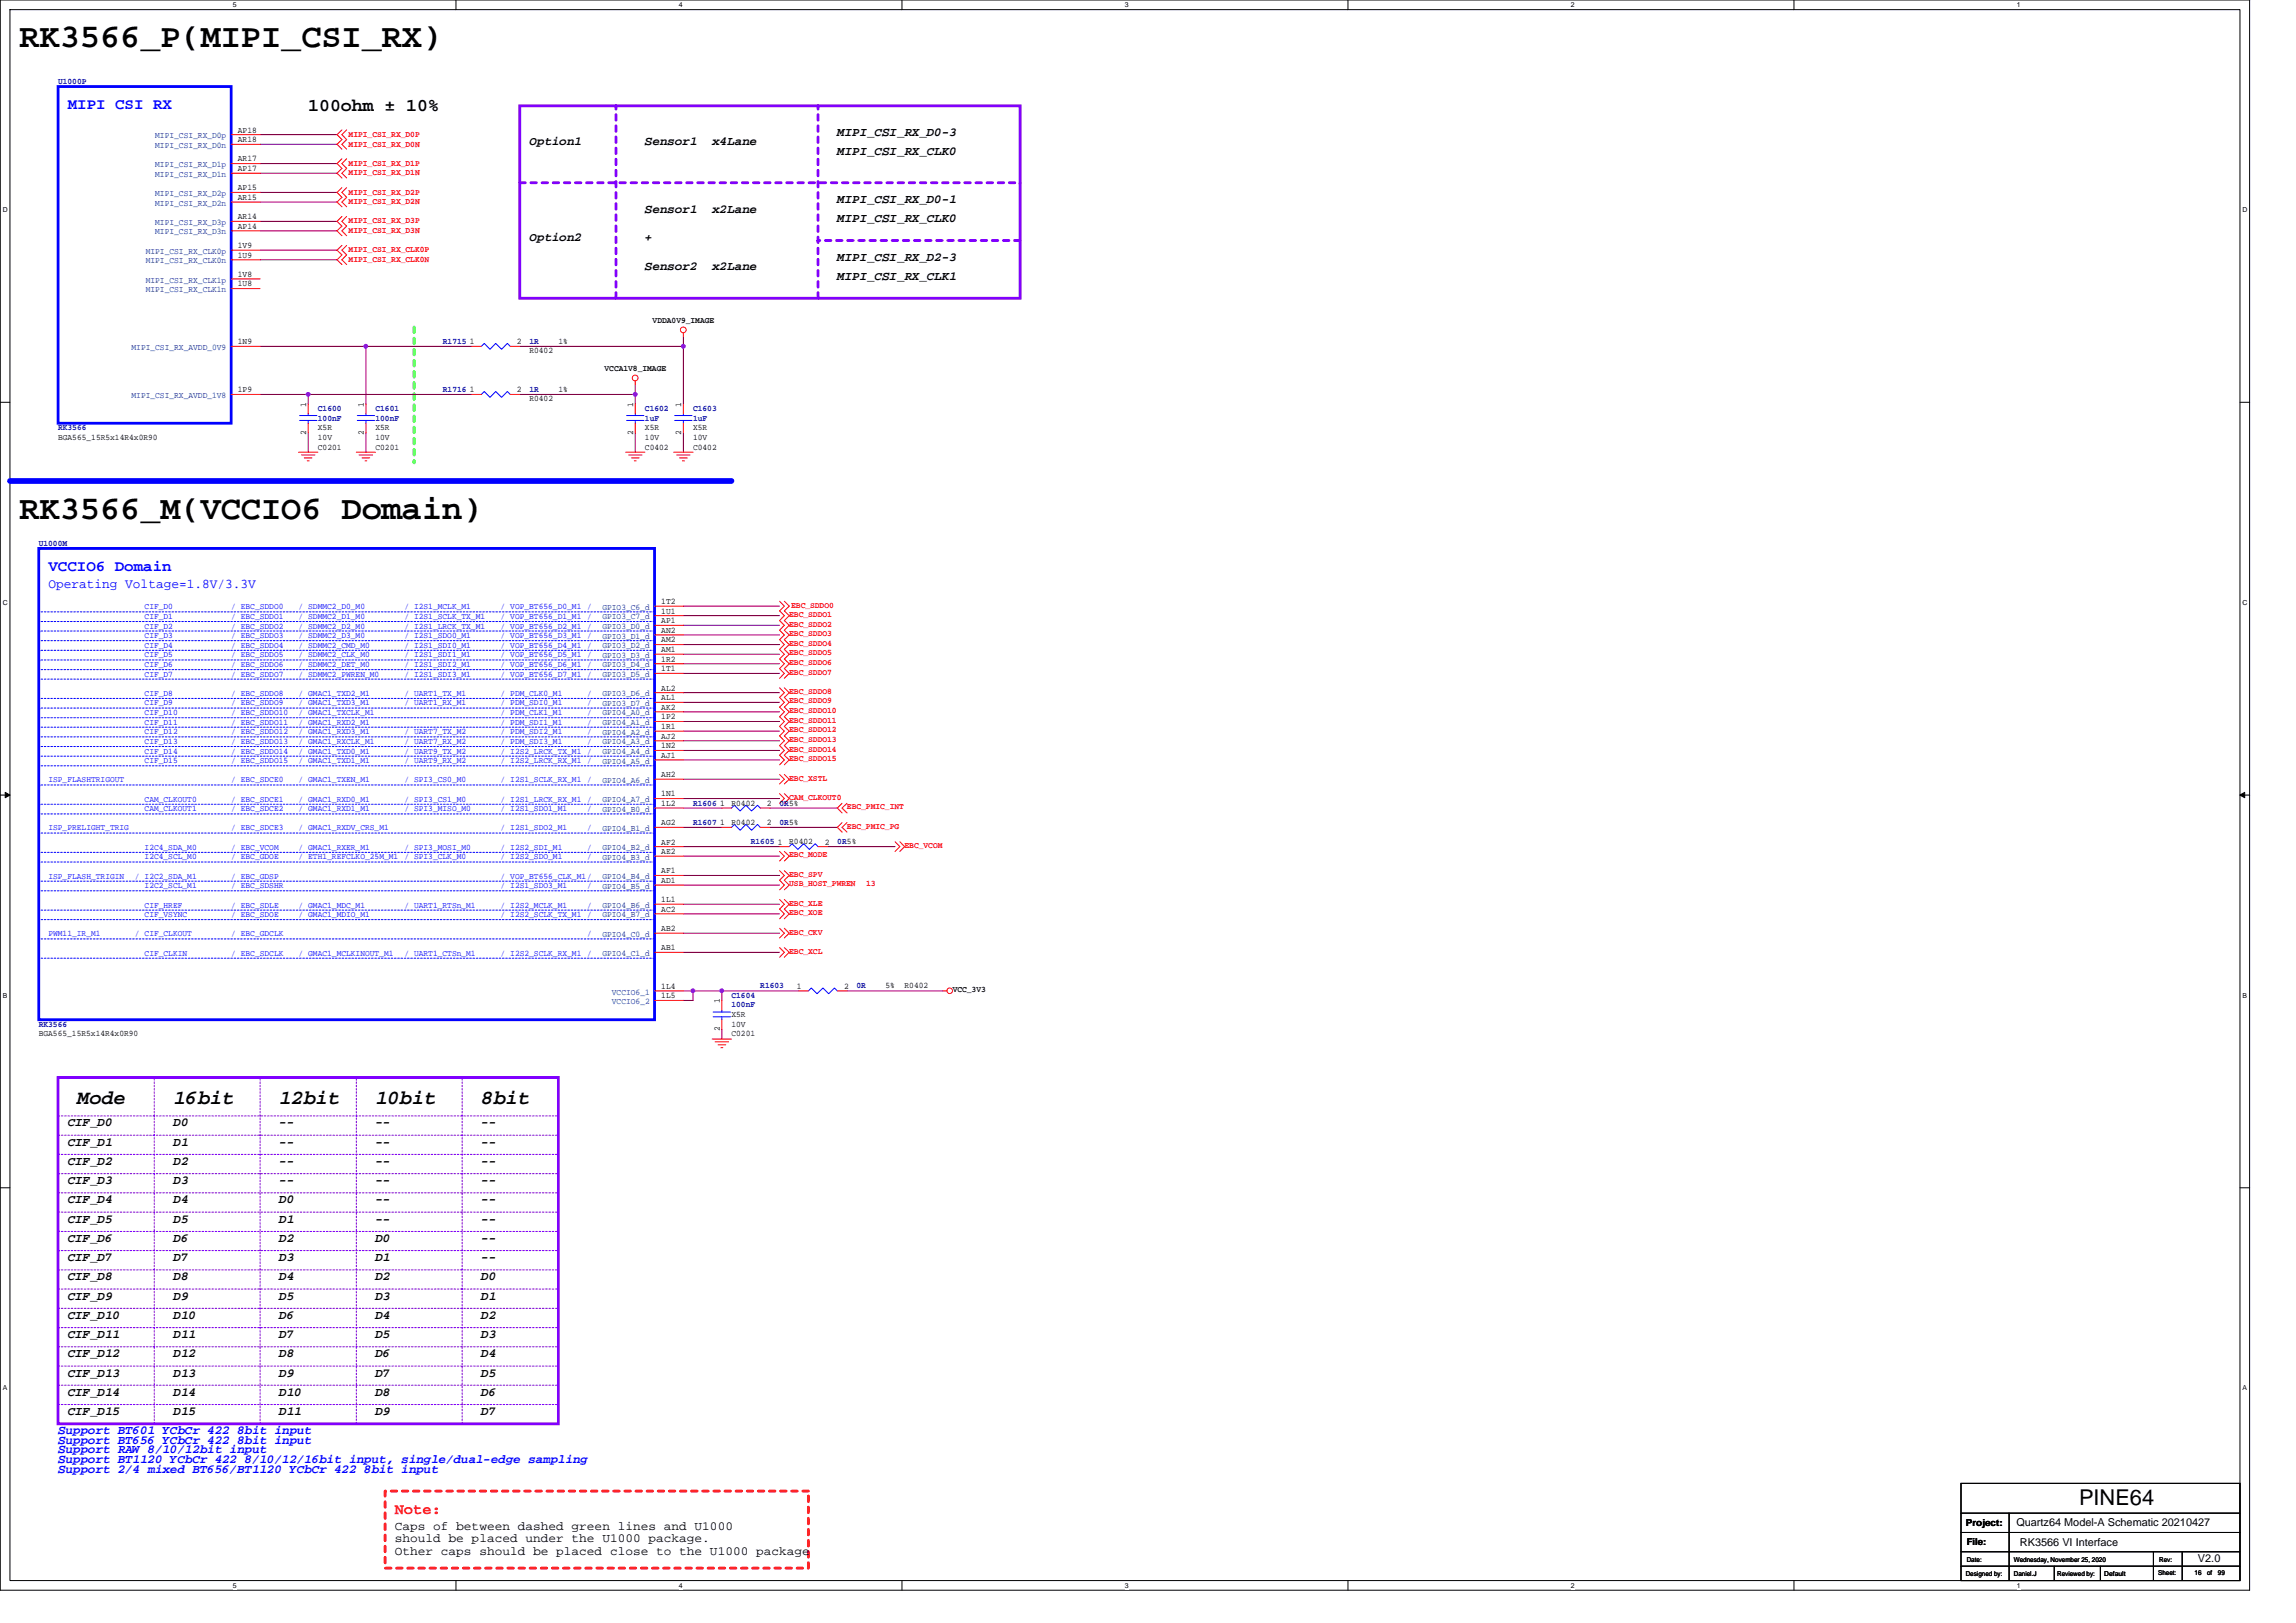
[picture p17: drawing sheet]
<svg xmlns="http://www.w3.org/2000/svg" width="297mm" height="210mm" viewBox="0 0 297 210" stroke-linecap="round" stroke-linejoin="round" font-family="sans-serif">
<defs><g id="words">
<g font-size="4.3">
<text x="2.5" y="6.1">RK3566_P(MIPI_CSI_RX)</text>
<text x="2.5" y="67.1">RK3566_M(VCCIO6 Domain)</text>
</g>
<text font-size="2.8" x="269" y="194.8">PINE64</text>
<g font-size="2.6">
<text x="10" y="142.9">Mode</text>
<text x="22.5" y="142.9">16bit</text>
<text x="36.1" y="142.9">12bit</text>
<text x="48.6" y="142.9">10bit</text>
<text x="62.3" y="142.9">8bit</text>
</g>
<text font-size="2.3" x="39.9" y="14.4">100ohm ± 10%</text>
<g font-size="2" fill="#00f">
<text x="8.8" y="14.1">MIPI CSI RX</text>
<text x="6.3" y="73.9">VCCIO6 Domain</text>
</g>
<text font-size="2" fill="#f00" x="51.1" y="195.8">Note:</text>
<text font-size="1.7" fill="#00f" x="6.3" y="76.1">Operating Voltage=1.8V/3.3V</text>
<g font-size="1.6">
<text x="108.3" y="17.5">MIPI_CSI_RX_D0-3</text>
<text x="68.5" y="18.8">Option1</text>
<text x="83.4" y="18.8">Sensor1</text>
<text x="92.1" y="18.8">x4Lane</text>
<text x="108.3" y="20">MIPI_CSI_RX_CLK0</text>
<text x="83.4" y="27.5">Sensor1</text>
<text x="92.1" y="27.5">x2Lane</text>
<text x="108.3" y="26.2">MIPI_CSI_RX_D0-1</text>
<text x="108.3" y="28.7">MIPI_CSI_RX_CLK0</text>
<text x="68.5" y="31.2">Option2</text>
<text x="83.4" y="31.2">+</text>
<text x="83.4" y="35">Sensor2</text>
<text x="92.1" y="35">x2Lane</text>
<text x="108.3" y="33.7">MIPI_CSI_RX_D2-3</text>
<text x="108.3" y="36.2">MIPI_CSI_RX_CLK1</text>
<text x="8.8" y="145.7">CIF_D0</text>
<text x="8.8" y="148.2">CIF_D1</text>
<text x="22.5" y="145.7">D0</text>
<text x="22.5" y="148.2">D1</text>
<text x="36.1" y="148.2">--</text>
<text x="36.1" y="145.7">--</text>
<text x="48.6" y="145.7">--</text>
<text x="48.6" y="148.2">--</text>
<text x="62.3" y="148.2">--</text>
<text x="62.3" y="145.7">--</text>
<text x="8.8" y="150.7">CIF_D2</text>
<text x="8.8" y="153.2">CIF_D3</text>
<text x="8.8" y="155.7">CIF_D4</text>
<text x="22.5" y="150.7">D2</text>
<text x="22.5" y="153.2">D3</text>
<text x="22.5" y="155.7">D4</text>
<text x="36.1" y="155.7">D0</text>
<text x="36.1" y="153.2">--</text>
<text x="36.1" y="150.7">--</text>
<text x="48.6" y="150.7">--</text>
<text x="48.6" y="153.2">--</text>
<text x="48.6" y="155.7">--</text>
<text x="62.3" y="155.7">--</text>
<text x="62.3" y="150.7">--</text>
<text x="62.3" y="153.2">--</text>
<text x="8.8" y="158.2">CIF_D5</text>
<text x="8.8" y="160.7">CIF_D6</text>
<text x="22.5" y="158.2">D5</text>
<text x="22.5" y="160.7">D6</text>
<text x="36.1" y="158.2">D1</text>
<text x="36.1" y="160.7">D2</text>
<text x="48.6" y="158.2">--</text>
<text x="48.6" y="160.7">D0</text>
<text x="62.3" y="160.7">--</text>
<text x="62.3" y="158.2">--</text>
<text x="8.8" y="163.2">CIF_D7</text>
<text x="8.8" y="165.7">CIF_D8</text>
<text x="22.5" y="163.2">D7</text>
<text x="22.5" y="165.7">D8</text>
<text x="36.1" y="163.2">D3</text>
<text x="36.1" y="165.7">D4</text>
<text x="48.6" y="163.2">D1</text>
<text x="48.6" y="165.7">D2</text>
<text x="62.3" y="165.7">D0</text>
<text x="62.3" y="163.2">--</text>
<text x="8.8" y="168.1">CIF_D9</text>
<text x="8.8" y="170.6">CIF_D10</text>
<text x="8.8" y="173.1">CIF_D11</text>
<text x="22.5" y="168.1">D9</text>
<text x="22.5" y="170.6">D10</text>
<text x="22.5" y="173.1">D11</text>
<text x="36.1" y="168.1">D5</text>
<text x="36.1" y="170.6">D6</text>
<text x="36.1" y="173.1">D7</text>
<text x="48.6" y="168.1">D3</text>
<text x="48.6" y="170.6">D4</text>
<text x="48.6" y="173.1">D5</text>
<text x="62.3" y="168.1">D1</text>
<text x="62.3" y="170.6">D2</text>
<text x="62.3" y="173.1">D3</text>
<text x="8.8" y="175.6">CIF_D12</text>
<text x="8.8" y="178.1">CIF_D13</text>
<text x="22.5" y="175.6">D12</text>
<text x="22.5" y="178.1">D13</text>
<text x="36.1" y="175.6">D8</text>
<text x="36.1" y="178.1">D9</text>
<text x="48.6" y="175.6">D6</text>
<text x="48.6" y="178.1">D7</text>
<text x="62.3" y="175.6">D4</text>
<text x="62.3" y="178.1">D5</text>
<text x="8.8" y="180.6">CIF_D14</text>
<text x="8.8" y="183.1">CIF_D15</text>
<text x="22.5" y="180.6">D14</text>
<text x="22.5" y="183.1">D15</text>
<text x="36.1" y="180.6">D10</text>
<text x="36.1" y="183.1">D11</text>
<text x="48.6" y="180.6">D8</text>
<text x="48.6" y="183.1">D9</text>
<text x="62.3" y="180.6">D6</text>
<text x="62.3" y="183.1">D7</text>
<text x="51.1" y="197.9">Caps of between dashed green lines and U1000</text>
<text x="51.1" y="199.5">should be placed under the U1000 package.</text>
<text x="51.1" y="201.1">Other caps should be placed close to the U1000 package</text>
</g>
<g font-size="1.6" fill="#00f">
<text x="7.5" y="185.6">Support BT601 YCbCr 422 8bit input</text>
<text x="7.5" y="186.8">Support BT656 YCbCr 422 8bit input</text>
<text x="7.5" y="189.3">Support BT1120 YCbCr 422 8/10/12/16bit input, single/dual-edge sampling</text>
<text x="7.5" y="190.5">Support 2/4 mixed BT656/BT1120 YCbCr 422 8bit input</text>
<text x="7.5" y="188">Support RAW 8/10/12bit input</text>
</g>
<g font-size="1.4">
<text x="260.9" y="197.4">Quartz64 Model-A Schematic 20210427</text>
<text x="261.3" y="200">RK3566 VI Interface</text>
<text x="284.4" y="202.1">V2.0</text>
</g>
<g font-size="1.2">
<text x="254.3" y="197.4">Project:</text>
<text x="254.4" y="199.9">File:</text>
</g>
<g font-size="1.1" fill="#000080">
<text x="7.5" y="10.9">U1000P</text>
<text x="57.3" y="44.5">R1715</text>
<text x="68.5" y="44.5">1R</text>
<text x="41.1" y="53.2">C1600</text>
<text x="48.6" y="53.2">C1601</text>
<text x="57.3" y="50.7">R1716</text>
<text x="68.5" y="50.7">1R</text>
<text x="83.4" y="53.2">C1602</text>
<text x="89.7" y="53.2">C1603</text>
<text x="7.5" y="55.7">RK3566</text>
<text x="41.1" y="54.4">100nF</text>
<text x="48.6" y="54.4">100nF</text>
<text x="83.4" y="54.4">1uF</text>
<text x="89.7" y="54.4">1uF</text>
<text x="5" y="70.6">U1000M</text>
<text x="89.7" y="104.2">R1606</text>
<text x="89.7" y="106.7">R1607</text>
<text x="100.9" y="104.2">0R5%</text>
<text x="100.9" y="106.7">0R5%</text>
<text x="97.1" y="109.2">R1605</text>
<text x="108.3" y="109.2">0R5%</text>
<text x="94.6" y="129.1">C1604</text>
<text x="94.6" y="130.3">100nF</text>
<text x="98.4" y="127.9">R1603</text>
<text x="110.8" y="127.9">0R</text>
<text x="5" y="132.8">RK3566</text>
</g>
<g font-size="1.1" fill="#004080">
<text x="20.1" y="17.9">MIPI_CSI_RX_D0p</text>
<text x="20.1" y="19.1">MIPI_CSI_RX_D0n</text>
<text x="20.1" y="21.6">MIPI_CSI_RX_D1p</text>
<text x="20.1" y="22.9">MIPI_CSI_RX_D1n</text>
<text x="20.1" y="25.4">MIPI_CSI_RX_D2p</text>
<text x="20.1" y="26.6">MIPI_CSI_RX_D2n</text>
<text x="20.1" y="29.1">MIPI_CSI_RX_D3p</text>
<text x="18.9" y="32.8">MIPI_CSI_RX_CLK0p</text>
<text x="18.9" y="34.1">MIPI_CSI_RX_CLK0n</text>
<text x="20.1" y="30.3">MIPI_CSI_RX_D3n</text>
<text x="18.9" y="36.6">MIPI_CSI_RX_CLK1p</text>
<text x="18.9" y="37.8">MIPI_CSI_RX_CLK1n</text>
<text x="17" y="45.3">MIPI_CSI_RX_AVDD_0V9</text>
<text x="17" y="51.5">MIPI_CSI_RX_AVDD_1V8</text>
<text x="77.9" y="78.9">GPIO3_C6_d</text>
<text x="77.9" y="80.1">GPIO3_C7_d</text>
<text x="77.9" y="81.4">GPIO3_D0_d</text>
<text x="77.9" y="82.6">GPIO3_D1_d</text>
<text x="77.9" y="83.9">GPIO3_D2_d</text>
<text x="77.9" y="85.1">GPIO3_D3_d</text>
<text x="77.9" y="86.3">GPIO3_D4_d</text>
<text x="77.9" y="87.6">GPIO3_D5_d</text>
<text x="77.9" y="90.1">GPIO3_D6_d</text>
<text x="77.9" y="91.3">GPIO3_D7_d</text>
<text x="77.9" y="92.6">GPIO4_A0_d</text>
<text x="77.9" y="93.8">GPIO4_A1_d</text>
<text x="77.9" y="95.1">GPIO4_A2_d</text>
<text x="77.9" y="96.3">GPIO4_A3_d</text>
<text x="77.9" y="97.6">GPIO4_A4_d</text>
<text x="77.9" y="98.8">GPIO4_A5_d</text>
<text x="77.9" y="101.3">GPIO4_A6_d</text>
<text x="77.9" y="103.8">GPIO4_A7_d</text>
<text x="77.9" y="105">GPIO4_B0_d</text>
<text x="77.9" y="107.5">GPIO4_B1_d</text>
<text x="77.9" y="110">GPIO4_B2_d</text>
<text x="77.9" y="111.2">GPIO4_B3_d</text>
<text x="77.9" y="113.7">GPIO4_B4_d</text>
<text x="77.9" y="115">GPIO4_B5_d</text>
<text x="77.9" y="117.5">GPIO4_B6_d</text>
<text x="77.9" y="118.7">GPIO4_B7_d</text>
<text x="77.9" y="121.2">GPIO4_C0_d</text>
<text x="77.9" y="123.7">GPIO4_C1_d</text>
<text x="79.2" y="128.7">VCCIO6_1</text>
<text x="79.2" y="129.9">VCCIO6_2</text>
</g>
<g font-size="1.1">
<text x="30.8" y="17.1">AP18</text>
<text x="30.8" y="18.4">AR18</text>
<text x="30.8" y="20.9">AR17</text>
<text x="30.8" y="22.1">AP17</text>
<text x="30.8" y="24.6">AP15</text>
<text x="30.8" y="25.9">AR15</text>
<text x="30.8" y="28.4">AR14</text>
<text x="30.8" y="29.6">AP14</text>
<text x="30.8" y="32.1">1V9</text>
<text x="30.8" y="33.3">1U9</text>
<text x="30.8" y="35.8">1V8</text>
<text x="30.8" y="37.1">1U8</text>
<text x="84.4" y="41.7">VDDA0V9_IMAGE</text>
<text x="30.8" y="44.5">1N9</text>
<text x="60.8" y="44.5">1</text>
<text x="66.9" y="44.5">2</text>
<text x="68.5" y="45.7">R0402</text>
<text x="72.2" y="44.5">1%</text>
<text x="78.2" y="48">VCCA1V8_IMAGE</text>
<text x="30.8" y="50.8">1P9</text>
<text x="39.6" y="52.7" transform="rotate(-90 39.6 52.7)">1</text>
<text x="47.1" y="52.7" transform="rotate(-90 47.1 52.7)">1</text>
<text x="60.8" y="50.8">1</text>
<text x="66.9" y="50.8">2</text>
<text x="68.5" y="51.9">R0402</text>
<text x="72.2" y="50.7">1%</text>
<text x="81.9" y="52.7" transform="rotate(-90 81.9 52.7)">1</text>
<text x="88.1" y="52.7" transform="rotate(-90 88.1 52.7)">1</text>
<text x="7.5" y="56.9">BGA565_15R5x14R4x0R90</text>
<text x="39.6" y="56.2" transform="rotate(-90 39.6 56.2)">2</text>
<text x="41.1" y="58.2">C0201</text>
<text x="41.1" y="55.7">X5R</text>
<text x="41.1" y="56.9">10V</text>
<text x="47.1" y="56.2" transform="rotate(-90 47.1 56.2)">2</text>
<text x="48.6" y="58.2">C0201</text>
<text x="48.6" y="55.7">X5R</text>
<text x="48.6" y="56.9">10V</text>
<text x="81.9" y="56.2" transform="rotate(-90 81.9 56.2)">2</text>
<text x="83.4" y="58.2">C0402</text>
<text x="83.4" y="55.7">X5R</text>
<text x="83.4" y="56.9">10V</text>
<text x="88.1" y="56.2" transform="rotate(-90 88.1 56.2)">2</text>
<text x="89.7" y="58.2">C0402</text>
<text x="89.7" y="55.7">X5R</text>
<text x="89.7" y="56.9">10V</text>
<text x="85.6" y="78.1">1T2</text>
<text x="85.6" y="79.4">1U1</text>
<text x="85.6" y="80.6">AP1</text>
<text x="85.6" y="81.9">AN2</text>
<text x="85.6" y="83.1">AM2</text>
<text x="85.6" y="84.4">AM1</text>
<text x="85.6" y="85.6">1R2</text>
<text x="85.6" y="86.8">1T1</text>
<text x="85.6" y="89.3">AL2</text>
<text x="85.6" y="90.6">AL1</text>
<text x="85.6" y="91.8">AK2</text>
<text x="85.6" y="93.1">1P2</text>
<text x="85.6" y="94.3">1R1</text>
<text x="85.6" y="95.6">AJ2</text>
<text x="85.6" y="96.8">1N2</text>
<text x="85.6" y="98">AJ1</text>
<text x="85.6" y="100.5">AH2</text>
<text x="85.6" y="103">1N1</text>
<text x="85.6" y="104.3">1L2</text>
<text x="85.6" y="106.8">AG2</text>
<text x="93.2" y="104.3">1</text>
<text x="93.2" y="106.8">1</text>
<text x="94.6" y="104.2">R0402</text>
<text x="94.6" y="106.7">R0402</text>
<text x="99.2" y="104.3">2</text>
<text x="99.2" y="106.8">2</text>
<text x="85.6" y="109.3">AF2</text>
<text x="85.6" y="110.5">AE2</text>
<text x="85.6" y="113">AF1</text>
<text x="100.6" y="109.3">1</text>
<text x="102.1" y="109.2">R0402</text>
<text x="106.7" y="109.3">2</text>
<text x="85.6" y="114.2">AD1</text>
<text x="85.6" y="116.7">1L1</text>
<text x="85.6" y="118">AC2</text>
<text x="85.6" y="120.5">AB2</text>
<text x="85.6" y="122.9">AB1</text>
<text x="85.6" y="127.9">1L4</text>
<text x="85.6" y="129.2">1L5</text>
<text x="93.1" y="129.8" transform="rotate(-90 93.1 129.8)">1</text>
<text x="94.6" y="131.6">X5R</text>
<text x="103.1" y="127.9">1</text>
<text x="109.2" y="127.9">2</text>
<text x="114.6" y="127.9">5%</text>
<text x="117" y="127.9">R0402</text>
<text x="123.3" y="128.4">VCC_3V3</text>
<text x="5" y="134.1">BGA565_15R5x14R4x0R90</text>
<text x="93.1" y="133.4" transform="rotate(-90 93.1 133.4)">2</text>
<text x="94.6" y="134.1">C0201</text>
<text x="94.6" y="132.8">10V</text>
</g>
<g font-size="1.1" fill="#f00">
<text x="45.1" y="17.7">MIPI_CSI_RX_D0P</text>
<text x="45.1" y="19">MIPI_CSI_RX_D0N</text>
<text x="45.1" y="21.4">MIPI_CSI_RX_D1P</text>
<text x="45.1" y="22.7">MIPI_CSI_RX_D1N</text>
<text x="45.1" y="26.4">MIPI_CSI_RX_D2N</text>
<text x="45.1" y="28.9">MIPI_CSI_RX_D3P</text>
<text x="45.1" y="25.2">MIPI_CSI_RX_D2P</text>
<text x="45.1" y="30.2">MIPI_CSI_RX_D3N</text>
<text x="45.1" y="32.7">MIPI_CSI_RX_CLK0P</text>
<text x="45.1" y="33.9">MIPI_CSI_RX_CLK0N</text>
<text x="102.1" y="79.8">EBC_SDDO1</text>
<text x="102.1" y="81.1">EBC_SDDO2</text>
<text x="102.1" y="82.3">EBC_SDDO3</text>
<text x="102.1" y="83.6">EBC_SDDO4</text>
<text x="102.4" y="78.7">EBC_SDDO0</text>
<text x="102.1" y="84.8">EBC_SDDO5</text>
<text x="102.1" y="86">EBC_SDDO6</text>
<text x="102.1" y="87.3">EBC_SDDO7</text>
<text x="102.1" y="89.8">EBC_SDDO8</text>
<text x="102.1" y="91">EBC_SDDO9</text>
<text x="102.1" y="92.3">EBC_SDDO10</text>
<text x="102.1" y="93.5">EBC_SDDO11</text>
<text x="102.1" y="94.8">EBC_SDDO12</text>
<text x="102.1" y="101">EBC_XSTL</text>
<text x="102.1" y="96">EBC_SDDO13</text>
<text x="102.1" y="97.2">EBC_SDDO14</text>
<text x="102.1" y="98.5">EBC_SDDO15</text>
<text x="102.1" y="103.5">CAM_CLKOUT0</text>
<text x="109.6" y="104.7">EBC_PMIC_INT</text>
<text x="109.6" y="107.2">EBC_PMIC_PG</text>
<text x="102.1" y="110.9">EBC_MODE</text>
<text x="102.1" y="113.4">EBC_SPV</text>
<text x="117" y="109.7">EBC_VCOM</text>
<text x="102.1" y="117.2">EBC_XLE</text>
<text x="102.1" y="118.4">EBC_XOE</text>
<text x="102.1" y="114.7">USB_HOST_PWREN</text>
<text x="112.1" y="114.7">13</text>
<text x="102.1" y="120.9">EBC_CKV</text>
<text x="102.1" y="123.4">EBC_XCL</text>
</g>
<g font-size="1.1" fill="#00f">
<text x="18.7" y="83.8">CIF_D4</text>
<text x="18.7" y="78.8">CIF_D0</text>
<text x="18.7" y="81.3">CIF_D2</text>
<text x="18.7" y="80.1">CIF_D1</text>
<text x="18.7" y="82.5">CIF_D3</text>
<text x="29.9" y="80.1">/ EBC_SDDO1</text>
<text x="29.9" y="82.5">/ EBC_SDDO3</text>
<text x="29.9" y="83.8">/ EBC_SDDO4</text>
<text x="29.9" y="81.3">/ EBC_SDDO2</text>
<text x="29.9" y="78.8">/ EBC_SDDO0</text>
<text x="38.6" y="81.3">/ SDMMC2_D2_M0</text>
<text x="38.6" y="82.6">/ SDMMC2_D3_M0</text>
<text x="38.6" y="78.8">/ SDMMC2_D0_M0</text>
<text x="38.6" y="80.1">/ SDMMC2_D1_M0</text>
<text x="38.6" y="83.8">/ SDMMC2_CMD_M0</text>
<text x="52.3" y="80.1">/ I2S1_SCLK_TX_M1</text>
<text x="52.3" y="82.5">/ I2S1_SDO0_M1</text>
<text x="52.3" y="81.3">/ I2S1_LRCK_TX_M1</text>
<text x="52.3" y="78.8">/ I2S1_MCLK_M1</text>
<text x="52.3" y="83.8">/ I2S1_SDI0_M1</text>
<text x="64.8" y="83.8">/ VOP_BT656_D4_M1 /</text>
<text x="64.8" y="80.1">/ VOP_BT656_D1_M1 /</text>
<text x="64.8" y="82.6">/ VOP_BT656_D3_M1 /</text>
<text x="64.8" y="81.3">/ VOP_BT656_D2_M1 /</text>
<text x="64.8" y="78.8">/ VOP_BT656_D0_M1 /</text>
<text x="18.7" y="86.3">CIF_D6</text>
<text x="18.7" y="85">CIF_D5</text>
<text x="18.7" y="87.5">CIF_D7</text>
<text x="29.9" y="86.3">/ EBC_SDDO6</text>
<text x="29.9" y="87.5">/ EBC_SDDO7</text>
<text x="29.9" y="85">/ EBC_SDDO5</text>
<text x="38.6" y="85">/ SDMMC2_CLK_M0</text>
<text x="38.6" y="87.5">/ SDMMC2_PWREN_M0</text>
<text x="38.6" y="86.3">/ SDMMC2_DET_M0</text>
<text x="52.3" y="85">/ I2S1_SDI1_M1</text>
<text x="52.3" y="87.5">/ I2S1_SDI3_M1</text>
<text x="52.3" y="86.3">/ I2S1_SDI2_M1</text>
<text x="64.8" y="86.3">/ VOP_BT656_D6_M1 /</text>
<text x="64.8" y="85">/ VOP_BT656_D5_M1 /</text>
<text x="64.8" y="87.5">/ VOP_BT656_D7_M1 /</text>
<text x="18.7" y="92.5">CIF_D10</text>
<text x="18.7" y="90">CIF_D8</text>
<text x="18.7" y="95">CIF_D12</text>
<text x="18.7" y="93.8">CIF_D11</text>
<text x="18.7" y="91.3">CIF_D9</text>
<text x="29.9" y="95">/ EBC_SDDO12</text>
<text x="29.9" y="90">/ EBC_SDDO8</text>
<text x="29.9" y="92.5">/ EBC_SDDO10</text>
<text x="29.9" y="93.8">/ EBC_SDDO11</text>
<text x="29.9" y="91.3">/ EBC_SDDO9</text>
<text x="38.6" y="93.8">/ GMAC1_RXD2_M1</text>
<text x="38.6" y="95">/ GMAC1_RXD3_M1</text>
<text x="38.6" y="91.3">/ GMAC1_TXD3_M1</text>
<text x="38.6" y="90">/ GMAC1_TXD2_M1</text>
<text x="38.6" y="92.5">/ GMAC1_TXCLK_M1</text>
<text x="52.3" y="95">/ UART7_TX_M2</text>
<text x="52.3" y="90">/ UART1_TX_M1</text>
<text x="52.3" y="91.3">/ UART1_RX_M1</text>
<text x="64.8" y="91.3">/ PDM_SDI0_M1</text>
<text x="64.8" y="93.8">/ PDM_SDI1_M1</text>
<text x="64.8" y="90">/ PDM_CLK0_M1</text>
<text x="64.8" y="95">/ PDM_SDI2_M1</text>
<text x="64.8" y="92.5">/ PDM_CLK1_M1</text>
<text x="76" y="95">/</text>
<text x="76" y="91.3">/</text>
<text x="76" y="90">/</text>
<text x="76" y="93.8">/</text>
<text x="76" y="92.5">/</text>
<text x="6.3" y="101.2">ISP_FLASHTRIGOUT</text>
<text x="18.7" y="97.5">CIF_D14</text>
<text x="18.7" y="96.2">CIF_D13</text>
<text x="18.7" y="98.7">CIF_D15</text>
<text x="29.9" y="97.5">/ EBC_SDDO14</text>
<text x="29.9" y="98.7">/ EBC_SDDO15</text>
<text x="29.9" y="101.2">/ EBC_SDCE0</text>
<text x="29.9" y="96.2">/ EBC_SDDO13</text>
<text x="38.6" y="97.5">/ GMAC1_TXD0_M1</text>
<text x="38.6" y="101.2">/ GMAC1_TXEN_M1</text>
<text x="38.6" y="98.7">/ GMAC1_TXD1_M1</text>
<text x="38.6" y="96.2">/ GMAC1_RXCLK_M1</text>
<text x="52.3" y="101.2">/ SPI3_CS0_M0</text>
<text x="52.3" y="97.5">/ UART9_TX_M2</text>
<text x="52.3" y="98.7">/ UART9_RX_M2</text>
<text x="52.3" y="96.2">/ UART7_RX_M2</text>
<text x="64.8" y="97.5">/ I2S2_LRCK_TX_M1 /</text>
<text x="64.8" y="101.2">/ I2S1_SCLK_RX_M1 /</text>
<text x="64.8" y="96.2">/ PDM_SDI3_M1</text>
<text x="64.8" y="98.7">/ I2S2_LRCK_RX_M1 /</text>
<text x="76" y="96.2">/</text>
<text x="6.3" y="107.4">ISP_PRELIGHT_TRIG</text>
<text x="18.7" y="103.7">CAM_CLKOUT0</text>
<text x="18.7" y="105">CAM_CLKOUT1</text>
<text x="29.9" y="107.4">/ EBC_SDCE3</text>
<text x="29.9" y="105">/ EBC_SDCE2</text>
<text x="29.9" y="103.7">/ EBC_SDCE1</text>
<text x="38.6" y="107.4">/ GMAC1_RXDV_CRS_M1</text>
<text x="38.6" y="105">/ GMAC1_RXD1_M1</text>
<text x="38.6" y="103.7">/ GMAC1_RXD0_M1</text>
<text x="52.3" y="105">/ SPI3_MISO_M0</text>
<text x="52.3" y="103.7">/ SPI3_CS1_M0</text>
<text x="64.8" y="103.7">/ I2S1_LRCK_RX_M1 /</text>
<text x="64.8" y="107.4">/ I2S1_SDO2_M1</text>
<text x="64.8" y="105">/ I2S1_SDO1_M1</text>
<text x="76" y="105">/</text>
<text x="76" y="107.4">/</text>
<text x="6.3" y="113.7">ISP_FLASH_TRIGIN</text>
<text x="17.5" y="113.7">/ I2C2_SDA_M1</text>
<text x="18.7" y="111.2">I2C4_SCL_M0</text>
<text x="18.7" y="109.9">I2C4_SDA_M0</text>
<text x="29.9" y="111.2">/ EBC_GDOE</text>
<text x="29.9" y="109.9">/ EBC_VCOM</text>
<text x="29.9" y="113.7">/ EBC_GDSP</text>
<text x="38.6" y="109.9">/ GMAC1_RXER_M1</text>
<text x="38.6" y="111.2">/ ETH1_REFCLKO_25M_M1</text>
<text x="52.3" y="111.2">/ SPI3_CLK_M0</text>
<text x="52.3" y="109.9">/ SPI3_MOSI_M0</text>
<text x="64.8" y="113.7">/ VOP_BT656_CLK_M1/</text>
<text x="64.8" y="109.9">/ I2S2_SDI_M1</text>
<text x="64.8" y="111.2">/ I2S2_SDO_M1</text>
<text x="76" y="111.2">/</text>
<text x="76" y="109.9">/</text>
<text x="18.7" y="117.4">CIF_HREF</text>
<text x="18.7" y="118.7">CIF_VSYNC</text>
<text x="18.7" y="114.9">I2C2_SCL_M1</text>
<text x="29.9" y="114.9">/ EBC_SDSHR</text>
<text x="29.9" y="118.7">/ EBC_SDOE</text>
<text x="29.9" y="117.4">/ EBC_SDLE</text>
<text x="38.6" y="118.7">/ GMAC1_MDIO_M1</text>
<text x="38.6" y="117.4">/ GMAC1_MDC_M1</text>
<text x="52.3" y="117.4">/ UART1_RTSn_M1</text>
<text x="64.8" y="117.4">/ I2S2_MCLK_M1</text>
<text x="64.8" y="114.9">/ I2S1_SDO3_M1</text>
<text x="64.8" y="118.7">/ I2S2_SCLK_TX_M1 /</text>
<text x="76" y="114.9">/</text>
<text x="76" y="117.4">/</text>
<text x="6.3" y="121.1">PWM11_IR_M1</text>
<text x="17.5" y="121.1">/ CIF_CLKOUT</text>
<text x="18.7" y="123.6">CIF_CLKIN</text>
<text x="29.9" y="121.1">/ EBC_GDCLK</text>
<text x="29.9" y="123.6">/ EBC_SDCLK</text>
<text x="38.6" y="123.6">/ GMAC1_MCLKINOUT_M1</text>
<text x="52.3" y="123.6">/ UART1_CTSn_M1</text>
<text x="64.8" y="123.6">/ I2S2_SCLK_RX_M1 /</text>
<text x="76" y="121.1">/</text>
</g>
<g font-size=".9">
<text x="30.1" y="1">5</text>
<text x="87.8" y="1">4</text>
<text x="145.5" y="1">3</text>
<text x="203.2" y="1">2</text>
<text x="260.9" y="1">1</text>
<text x=".4" y="27.5">D</text>
<text x="290.1" y="27.5">D</text>
<text x=".4" y="78.3">C</text>
<text x="290.1" y="78.3">C</text>
<text x=".4" y="129.1">B</text>
<text x="290.1" y="129.1">B</text>
<text x=".4" y="179.9">A</text>
<text x="290.1" y="179.9">A</text>
<text x="254.3" y="203.9">Designed by:</text>
<text x="254.4" y="202.1">Date:</text>
<text x="260.5" y="202.1">Wednesday, November 25, 2020</text>
<text x="260.5" y="203.9">Daniel.J</text>
<text x="266.1" y="203.9">Reviewed by:</text>
<text x="272.2" y="203.9">Default</text>
<text x="279.2" y="203.8">Sheet:</text>
<text x="279.3" y="202.1">Rev:</text>
<text x="283.9" y="203.8">16</text>
<text x="285.5" y="203.8">of</text>
<text x="286.9" y="203.8">99</text>
<text x="30.1" y="205.4">5</text>
<text x="87.8" y="205.4">4</text>
<text x="145.5" y="205.4">3</text>
<text x="203.2" y="205.4">2</text>
<text x="260.9" y="205.4">1</text>
</g>
</g></defs>
<path d="M0 0h291v205.7h-291zM1.3 1.2h288.5v203.3h-288.5z" fill="none" stroke="#000" stroke-width=".13"/>
<g fill="#fff">
<path d="M30.1 .1h.5v1h-.5z"/>
<path d="M30.1 204.6h.5v1h-.5z"/>
</g>
<path d="M59 0v1.2M59 204.5v1.2" fill="none" stroke="#000" stroke-width=".13"/>
<g fill="#fff">
<path d="M87.8 .1h.5v1h-.5z"/>
<path d="M87.8 204.6h.5v1h-.5z"/>
</g>
<path d="M116.7 0v1.2M116.7 204.5v1.2" fill="none" stroke="#000" stroke-width=".13"/>
<g fill="#fff">
<path d="M145.5 .1h.5v1h-.5z"/>
<path d="M145.5 204.6h.5v1h-.5z"/>
</g>
<path d="M174.4 0v1.2M174.4 204.5v1.2" fill="none" stroke="#000" stroke-width=".13"/>
<g fill="#fff">
<path d="M203.2 .1h.5v1h-.5z"/>
<path d="M203.2 204.6h.5v1h-.5z"/>
</g>
<path d="M232.1 0v1.2M232.1 204.5v1.2" fill="none" stroke="#000" stroke-width=".13"/>
<g fill="#fff">
<path d="M260.9 .1h.5v1h-.5z"/>
<path d="M260.9 204.6h.5v1h-.5z"/>
<path d="M.4 26.6h.6v1h-.6z"/>
<path d="M290.1 26.6h.6v1h-.6z"/>
<path d="M.4 77.4h.6v1h-.6z"/>
<path d="M290.1 77.4h.6v1h-.6z"/>
</g>
<path d="M0 52h1.3M289.8 52h1.2" fill="none" stroke="#000" stroke-width=".13"/>
<g fill="#fff">
<path d="M.4 128.3h.5v1h-.5z"/>
<path d="M290.1 128.3h.6v1h-.6z"/>
</g>
<path d="M0 102.9h1.3M289.8 102.9h1.2" fill="none" stroke="#000" stroke-width=".13"/>
<g fill="#000" stroke="#000" stroke-width=".13">
<path d="M.7 102.5l.6 .4-.6 .3z" fill-rule="evenodd"/>
<path d="M289.8 102.9l.6-.4v.7z" fill-rule="evenodd"/>
</g>
<g fill="#fff">
<path d="M.4 179.1h.5v1h-.5z"/>
<path d="M290.1 179.1h.6v1h-.6z"/>
</g>
<path d="M0 153.7h1.3M289.8 153.7h1.2M253.7 191.9h36.1v12.6h-36.1zM253.7 195.8h36.1M253.7 198.3h36.1M259.9 195.8v8.7M253.7 200.8h36.1M253.7 202.6h36.1M265.8 202.6v1.9M271.7 202.6v1.9M278.6 200.8v3.7M282.3 200.8v3.7" fill="none" stroke="#000" stroke-width=".13"/>
<path d="M1.3 62.2h93.3" fill="none" stroke="#00f" stroke-width=".74"/>
<path d="M53.6 42.3v17.5M53.6 59.8h.1" fill="none" stroke="#0f0" stroke-width=".36" stroke-dasharray=".7 .7"/>
<path d="M49.8 192.9h54.8v10h-54.8z" fill="none" stroke="#f00" stroke-width=".36" stroke-dasharray=".7 .7"/>
<path d="M67.2 13.7h64.8v24.9h-64.8zM7.5 139.4h64.7v44.8h-64.7z" fill="none" stroke="#8000ff" stroke-width=".36"/>
<path d="M79.7 13.7h.1M105.8 13.7h.1M67.2 23.6h64.8M79.7 38.6v-24.9M105.8 38.6v-24.9M105.8 31.1h.1M132 23.6h.1M132 31.1h-26.2" fill="none" stroke="#8000ff" stroke-width=".36" stroke-dasharray=".7 .7"/>
<g fill="none" stroke="#8000ff" stroke-width=".13" stroke-dasharray=".2 .2">
<path d="M20 139.4h.1M33.7 139.4h.1M46.1 139.4h.1M59.8 139.4h.1M7.5 144.4h64.7M7.5 146.9h64.7M7.5 149.4h64.7M7.5 151.8h64.7M7.5 154.3h64.7M7.5 159.3h64.7M7.5 156.8h64.7M72.2 144.4h.1"/>
<path d="M72.2 146.9h.1M72.2 149.4h.1M72.2 151.8h.1M72.2 154.3h.1M72.2 159.3h.1M72.2 156.8h.1M7.5 164.3h64.7M7.5 161.8h64.7M7.5 166.8h64.7M7.5 176.7h64.7M7.5 174.2h64.7M7.5 171.8h64.7"/>
<path d="M7.5 169.3h64.7M7.5 179.2h64.7M72.2 164.3h.1M72.2 161.8h.1M72.2 166.8h.1M72.2 176.7h.1M72.2 174.2h.1M72.2 171.8h.1M72.2 169.3h.1M72.2 179.2h.1M7.5 181.7h64.7M20 184.2v-44.8"/>
<path d="M33.7 184.2v-44.8M46.1 184.2v-44.8M59.8 184.2v-44.8M72.2 181.7h.1"/>
</g>
<g fill="none" stroke="#800040" stroke-width=".13">
<path d="M33.7 18.7h9.9M33.7 17.4h9.9M33.7 33.6h9.9M33.7 32.4h9.9M33.7 29.9h9.9M33.7 28.6h9.9M33.7 26.1h9.9M33.7 24.9h9.9M33.7 22.4h9.9M33.7 21.2h9.9M33.7 44.8h27.3M33.7 51h27.3"/>
<path d="M39.9 51v1.3M39.9 56v2.5M47.3 44.8v7.5M47.3 56v2.5M67.2 44.8h21.2M67.2 51h15M82.2 49.8v2.5M82.2 56v2.5M88.4 43.6v8.7M88.4 56v2.5M88.4 78.4h12.5M88.4 79.7h12.5"/>
<path d="M88.4 80.9h12.5M88.4 82.1h12.5M88.4 83.4h12.5M88.4 84.6h12.5M88.4 85.9h12.5M88.4 87.1h12.5M88.4 89.6h12.5M88.4 90.9h12.5M88.4 92.1h12.5M88.4 93.3h12.5M88.4 94.6h12.5M88.4 95.8h12.5"/>
<path d="M88.4 97.1h12.5M88.4 98.3h12.5M88.4 109.5h12.5M88.4 103.3h12.5M88.4 100.8h12.5M88.4 110.8h12.5M88.4 113.3h12.5M88.4 114.5h12.5M88.4 117h12.5M88.4 118.2h12.5M88.4 104.5h5M88.4 107h5"/>
<path d="M99.6 104.5h8.7M99.6 107h8.7M107.1 109.5h8.7M88.4 120.7h12.5M88.4 123.2h12.5M88.4 128.2h15M89.7 128.2v1.2h-1.3M93.4 128.2v1.2M93.4 133.2v1.2M109.6 128.2h12.4"/>
</g>
<g fill="#f0f" stroke="#f0f" stroke-width=".13">
<circle cx="47.3" cy="44.8" r=".24"/>
<circle cx="39.9" cy="51" r=".24"/>
<circle cx="93.4" cy="128.2" r=".24"/>
<circle cx="89.7" cy="128.2" r=".24"/>
<circle cx="88.4" cy="44.8" r=".24"/>
<circle cx="82.2" cy="51" r=".24"/>
</g>
<g fill="none" stroke="#f00" stroke-width=".13">
<path d="M29.9 17.4h3.8M29.9 18.7h3.8M44.2 16.8l-.6 .6 .6 .7-.6 .6 .6 .6M44.8 16.8l-.6 .6 .6 .7-.6 .6 .6 .6M29.9 21.2h3.8M29.9 22.4h3.8M29.9 24.9h3.8M29.9 26.1h3.8M29.9 28.6h3.8M29.9 29.9h3.8M29.9 32.4h3.8M29.9 33.6h3.8"/>
<path d="M29.9 36.1h3.8M29.9 37.3h3.8M44.2 28l-.6 .6 .6 .7-.6 .6 .6 .6M44.2 31.8l-.6 .6 .6 .6-.6 .6 .6 .6M44.2 20.5l-.6 .7 .6 .6-.6 .6 .6 .6M44.2 24.3l-.6 .6 .6 .6-.6 .6 .6 .7M44.8 28l-.6 .6 .6 .7-.6 .6 .6 .6M44.8 31.8l-.6 .6 .6 .6-.6 .6 .6 .6M44.8 20.5l-.6 .7 .6 .6-.6 .6 .6 .6M44.8 24.3l-.6 .6 .6 .6-.6 .6 .6 .7M29.9 44.8h3.8M29.9 51h3.8"/>
<path d="M38.6 58.5h2.5M39 58.9h1.7M39.4 59.2h1M39.7 59.6h.3M39.9 52.3v1.2M39.9 54.8v1.2M46.1 58.5h2.5M46.5 58.9h1.7M46.8 59.2h1M47.2 59.6h.3M47.3 52.3v1.2M47.3 54.8v1.2"/>
<path d="M61 44.8h1.3M61 51h1.3M66 44.8h1.2M66 51h1.2M80.9 58.5h2.5M81.3 58.9h1.8M81.7 59.2h1M82.1 59.6h.2M82.2 52.3v1.2M82.2 54.8v1.2M82.2 49.3v.5M87.2 58.5h2.5"/>
<path d="M87.5 58.9h1.8M87.9 59.2h1M88.3 59.6h.2M88.4 52.3v1.2M88.4 54.8v1.2M88.4 43.1v.5M84.7 78.4h3.7M84.7 79.7h3.7M100.9 77.8l.6 .6-.6 .6 .6 .7-.6 .6 .6 .6-.6 .6 .6 .6-.6 .7 .6 .6-.6 .6 .6 .6-.6 .7 .6 .6-.6 .6 .6 .6-.6 .7M101.5 77.8l.6 .6-.6 .6 .6 .7-.6 .6 .6 .6-.6 .6 .6 .6-.6 .7 .6 .6-.6 .6 .6 .6-.6 .7 .6 .6-.6 .6 .6 .6-.6 .7M84.7 80.9h3.7M84.7 82.1h3.7"/>
<path d="M84.7 83.4h3.7M84.7 84.6h3.7M84.7 85.9h3.7M84.7 87.1h3.7M84.7 89.6h3.7M84.7 90.9h3.7M84.7 92.1h3.7M84.7 93.3h3.7M84.7 94.6h3.7M84.7 95.8h3.7M84.7 97.1h3.7M84.7 98.3h3.7"/>
<path d="M100.9 89l.6 .6-.6 .6 .6 .7-.6 .6 .6 .6-.6 .6 .6 .6-.6 .7 .6 .6-.6 .6 .6 .6-.6 .7 .6 .6-.6 .6 .6 .6-.6 .7M101.5 89l.6 .6-.6 .6 .6 .7-.6 .6 .6 .6-.6 .6 .6 .6-.6 .7 .6 .6-.6 .6 .6 .6-.6 .7 .6 .6-.6 .6 .6 .6-.6 .7M84.7 104.5h3.7M84.7 100.8h3.7M84.7 103.3h3.7M84.7 107h3.7M84.7 109.5h3.7M84.7 110.8h3.7M84.7 113.3h3.7M84.7 114.5h3.7M84.7 117h3.7M84.7 118.2h3.7"/>
<path d="M93.4 104.5h1.2M93.4 107h1.2M98.4 104.5h1.2M98.4 107h1.2M100.9 109.5h1.2M100.9 116.4l.6 .6-.6 .6 .6 .6-.6 .7M100.9 110.2l.6 .6-.6 .6M100.9 100.2l.6 .6-.6 .6M100.9 112.6l.6 .7-.6 .6 .6 .6-.6 .6M100.9 102.7l.6 .6-.6 .6M101.5 116.4l.6 .6-.6 .6 .6 .6-.6 .7M101.5 110.2l.6 .6-.6 .6"/>
<path d="M101.5 100.2l.6 .6-.6 .6M101.5 112.6l.6 .7-.6 .6 .6 .6-.6 .6M101.5 102.7l.6 .6-.6 .6M105.8 109.5h1.3M108.9 103.9l-.6 .6 .6 .7M108.9 106.4l-.6 .6 .6 .7M109.6 103.9l-.7 .6 .7 .7M109.6 106.4l-.7 .6 .7 .7M115.8 108.9l.6 .6-.6 .7M116.4 108.9l.6 .6-.6 .7M84.7 128.2h3.7M84.7 120.7h3.7"/>
<path d="M84.7 123.2h3.7M84.7 129.4h3.7M92.1 134.4h2.5M92.5 134.8h1.8M92.9 135.2h1M93.3 135.6h.2M93.4 129.4v1.3M93.4 131.9v1.3M100.9 120.1l.6 .6-.6 .6M100.9 122.6l.6 .6-.6 .6M101.5 120.1l.6 .6-.6 .6M101.5 122.6l.6 .6-.6 .6"/>
<path d="M103.4 128.2h1.2M108.3 128.2h1.3M122 128.2h.5"/>
<circle cx="82.2" cy="48.9" r=".38"/>
<circle cx="88.4" cy="42.7" r=".38"/>
<circle cx="122.9" cy="128.2" r=".36"/>
</g>
<path d="M7.5 11.2h22.4v43.6h-22.4zM5 71h79.7v60.9h-79.7z" fill="none" stroke="#00f" stroke-width=".36"/>
<g fill="none" stroke="#00f" stroke-width=".13">
<path d="M38.8 54.4h2.2M38.8 53.8h2.2M39.9 53.5v.3M39.9 54.4v.4M46.2 54.4h2.3M46.2 53.8h2.3M47.3 53.5v.3M47.3 54.4v.4M62.3 44.8l.4-.4 .7 .8 .7-.8 .8 .8 .7-.8 .4 .4M62.3 51l.4-.3 .7 .7 .7-.7 .8 .7 .7-.7 .4 .3M81.1 54.4h2.2M81.1 53.8h2.2"/>
<path d="M82.2 53.5v.3M82.2 54.4v.4M87.3 54.4h2.2M87.3 53.8h2.2M88.4 53.5v.3M88.4 54.4v.4M94.6 104.5l.4-.3 .8 .7 .7-.7 .7 .7 .8-.7 .4 .3M94.6 107l.4-.3 .8 .7 .7-.7 .7 .7 .8-.7 .4 .3M102.1 109.5l.4-.3 .7 .7 .8-.7 .7 .7 .8-.7 .3 .3M92.3 131.6h2.2M92.3 130.9h2.2M93.4 130.7v.2"/>
<path d="M93.4 131.6v.3M104.6 128.2l.4-.4 .7 .8 .8-.8 .7 .8 .7-.8 .4 .4"/>
</g>
<g fill="none" stroke="#00f" stroke-width=".13" stroke-dasharray=".2 .2">
<path d="M5 79.2h.1M84.7 79.2h-79.7M5 97.8h.1M5 90.4h.1M5 87.9h.1M5 99.1h.1M5 96.6h.1M5 95.3h.1M5 82.9h.1M5 94.1h.1M5 86.6h.1M5 80.4h.1"/>
<path d="M5 92.9h.1M5.1 81.6h.1M5.1 85.4h.1M5.1 84.1h.1M5.1 91.6h.1M84.7 97.8h-79.7M84.7 81.6h-79.6M84.7 90.4h-79.7M84.7 87.9h-79.7M84.7 99.1h-79.7M84.7 96.6h-79.7M84.7 85.4h-79.6"/>
<path d="M84.7 95.3h-79.7M84.7 82.9h-79.7M84.7 84.1h-79.6M84.7 94.1h-79.7M84.7 91.6h-79.6M84.7 86.6h-79.7M84.7 80.4h-79.7M84.7 92.9h-79.7M5 119h.1M5 117.8h.1M5 111.5h.1M5 107.8h.1"/>
<path d="M5 115.3h.1M5 114h.1M5 110.3h.1M5 105.3h.1M5.1 104.1h.1M5.1 101.6h.1M84.7 104.1h-79.6M84.7 101.6h-79.6M84.7 119h-79.7M84.7 117.8h-79.7M84.7 111.5h-79.7M84.7 107.8h-79.7"/>
<path d="M84.7 115.3h-79.7M84.7 114h-79.7M84.7 110.3h-79.7M84.7 105.3h-79.7M5 121.5h.1M5 124h.1M84.7 121.5h-79.7M84.7 124h-79.7"/>
</g>
<use href="#words"/>
</svg>
